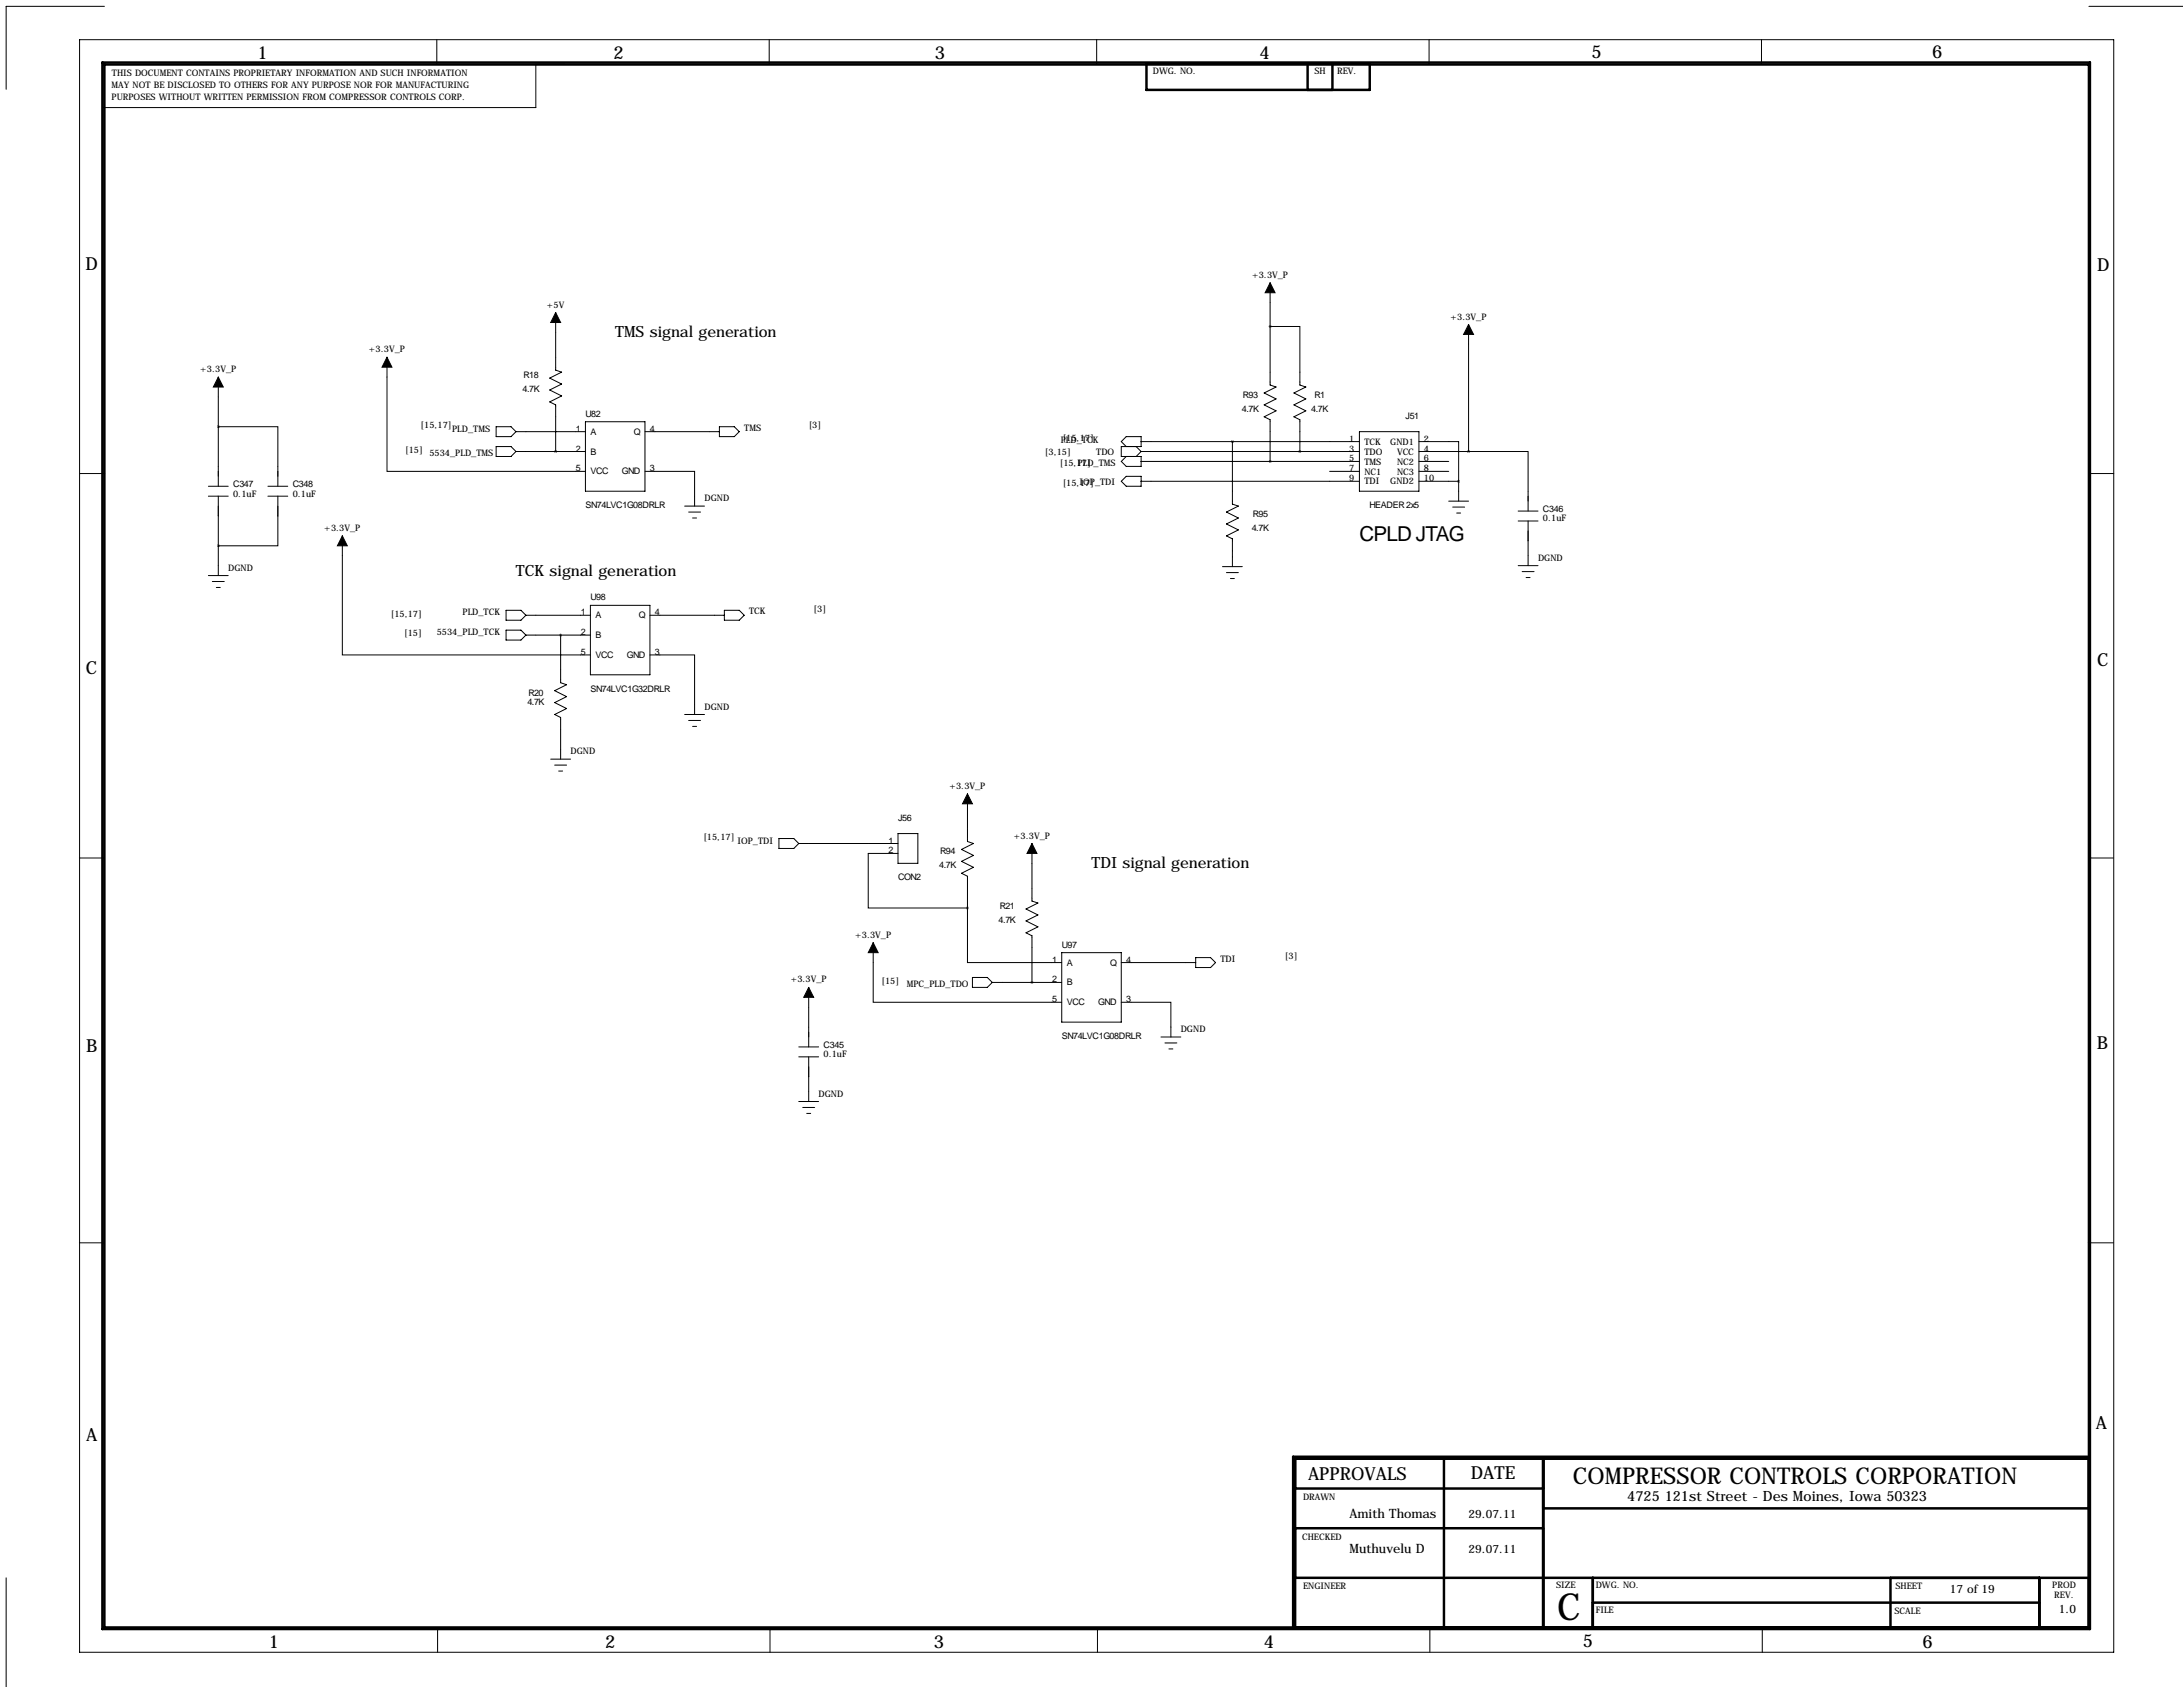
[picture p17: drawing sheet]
<svg xmlns="http://www.w3.org/2000/svg" width="559mm" height="432mm" viewBox="0 0 559 432" stroke-linecap="round" stroke-linejoin="round" font-family="sans-serif">
<defs><g id="words">
<text font-size="9.6" x="398.6" y="414.7">C</text>
<text font-size="5.9" x="402.6" y="379.8">COMPRESSOR CONTROLS CORPORATION</text>
<text font-size="5.3" x="348" y="138.4">CPLD JTAG</text>
<g font-size="4.6">
<text x="65.9" y="15">1</text>
<text x="157" y="15">2</text>
<text x="239.3" y="15">3</text>
<text x="322.4" y="15">4</text>
<text x="407.4" y="14.8">5</text>
<text x="494.6" y="14.8">6</text>
<text x="21.8" y="69.1">D</text>
<text x="536.9" y="69.4">D</text>
<text x="22" y="172.4">C</text>
<text x="536.8" y="170.4">C</text>
<text x="22" y="269.3">B</text>
<text x="536.7" y="268.4">B</text>
<text x="536.4" y="365.8">A</text>
<text x="22" y="368.8">A</text>
<text x="334.8" y="378.7">APPROVALS</text>
<text x="376.5" y="378.5">DATE</text>
<text x="68.8" y="421.8">1</text>
<text x="154.9" y="421.8">2</text>
<text x="239.1" y="421.8">3</text>
<text x="323.5" y="421.7">4</text>
<text x="405.1" y="421.6">5</text>
<text x="492.2" y="421.8">6</text>
</g>
<g font-size="4">
<text x="157.5" y="86.4">TMS signal generation</text>
<text x="132.1" y="147.3">TCK signal generation</text>
<text x="279.4" y="222.2">TDI signal generation</text>
</g>
<text font-size="3.6" x="416.6" y="384.3">4725 121st Street - Des Moines, Iowa 50323</text>
<g font-size="3.3">
<text x="345.4" y="388.6">Amith Thomas</text>
<text x="345.4" y="397.5">Muthuvelu D</text>
</g>
<g font-size="3">
<text x="375.9" y="388.6">29.07.11</text>
<text x="375.9" y="397.5">29.07.11</text>
<text x="499.1" y="407.7">17 of 19</text>
<text x="527" y="412.7">1.0</text>
</g>
<g font-size="2.3">
<text x="28.5" y="22.4">MAY NOT BE DISCLOSED TO OTHERS FOR ANY PURPOSE NOR FOR MANUFACTURING</text>
<text x="28.7" y="19.6">THIS DOCUMENT CONTAINS PROPRIETARY INFORMATION AND SUCH INFORMATION</text>
<text x="295.1" y="18.9">DWG. NO.</text>
<text x="336.4" y="18.9">SH</text>
<text x="342.3" y="18.9">REV.</text>
<text x="28.5" y="25.5">PURPOSES WITHOUT WRITTEN PERMISSION FROM COMPRESSOR CONTROLS CORP.</text>
<text x="320.5" y="71.1">+3.3V_P</text>
<text x="140" y="78.7">+5V</text>
<text x="371.3" y="81.8">+3.3V_P</text>
<text x="51.3" y="95.3">+3.3V_P</text>
<text x="94.4" y="90.2">+3.3V_P</text>
<text x="133.7" y="100.3">4.7K</text>
<text x="134" y="96.8">R18</text>
<text x="318.1" y="101.9">R93</text>
<text x="336.5" y="101.9">R1</text>
<text x="149.9" y="106.7">U82</text>
<text x="317.9" y="105.4">4.7K</text>
<text x="335.6" y="105.4">4.7K</text>
<text x="359.8" y="107.2">J51</text>
<text x="107.7" y="109.6">[15,17]</text>
<text x="115.7" y="110.5">PLD_TMS</text>
<text x="147.4" y="110.5">1</text>
<text x="151.1" y="111.3">A</text>
<text x="162.2" y="111.3">Q</text>
<text x="166.4" y="110.5">4</text>
<text x="190.5" y="110.2">TMS</text>
<text x="207" y="109.6">[3]</text>
<text x="271.5" y="113.3">PLD_TCK</text>
<text x="272" y="112.9">[15,17]</text>
<text x="345.4" y="113">1</text>
<text x="349.2" y="113.8">TCK</text>
<text x="355.9" y="113.8">GND1</text>
<text x="364.5" y="113">2</text>
<text x="103.7" y="115.9">[15]</text>
<text x="109.9" y="116.8">5534_PLD_TMS</text>
<text x="147.4" y="115.6">2</text>
<text x="151.1" y="116.3">B</text>
<text x="267.5" y="116.4">[3,15]</text>
<text x="271.3" y="119.2">[15,17]</text>
<text x="275.8" y="119.4">PLD_TMS</text>
<text x="280.6" y="116.6">TDO</text>
<text x="345.4" y="115.6">3</text>
<text x="345.4" y="118.1">5</text>
<text x="349.2" y="116.4">TDO</text>
<text x="349.2" y="118.9">TMS</text>
<text x="357.6" y="118.9">NC2</text>
<text x="357.6" y="116.4">VCC</text>
<text x="364.5" y="115.6">4</text>
<text x="364.5" y="118.1">6</text>
<text x="59.7" y="124.7">C347</text>
<text x="74.9" y="124.7">C348</text>
<text x="147.4" y="120.7">5</text>
<text x="151.1" y="121.4">VCC</text>
<text x="159.2" y="121.4">GND</text>
<text x="166.4" y="120.7">3</text>
<text x="272" y="124.3">[15,17]</text>
<text x="276.4" y="124.2">IOP_TDI</text>
<text x="345.4" y="120.7">7</text>
<text x="345.4" y="123.2">9</text>
<text x="349.2" y="121.5">NC1</text>
<text x="349.2" y="124">TDI</text>
<text x="355.9" y="124">GND2</text>
<text x="357.6" y="121.5">NC3</text>
<text x="364.5" y="120.7">8</text>
<text x="364.5" y="123.2">10</text>
<text x="59.7" y="127.1">0.1uF</text>
<text x="74.9" y="127.1">0.1uF</text>
<text x="149.9" y="130">SN74LVC1G08DRLR</text>
<text x="180.3" y="128.3">DGND</text>
<text x="350.6" y="130">HEADER 2x5</text>
<text x="395" y="131.1">C346</text>
<text x="83" y="135.9">+3.3V_P</text>
<text x="320.4" y="135.9">4.7K</text>
<text x="320.7" y="132.3">R95</text>
<text x="395" y="133.4">0.1uF</text>
<text x="393.7" y="143.5">DGND</text>
<text x="58.4" y="146.1">DGND</text>
<text x="151.1" y="153.7">U98</text>
<text x="100" y="157.8">[15,17]</text>
<text x="118.4" y="157.5">PLD_TCK</text>
<text x="148.7" y="157.5">1</text>
<text x="152.4" y="158.2">A</text>
<text x="163.5" y="158.2">Q</text>
<text x="167.6" y="157.5">4</text>
<text x="191.8" y="157.2">TCK</text>
<text x="208.3" y="156.6">[3]</text>
<text x="103.5" y="162.9">[15]</text>
<text x="111.8" y="162.6">5534_PLD_TCK</text>
<text x="148.7" y="167.6">5</text>
<text x="148.7" y="162.6">2</text>
<text x="152.4" y="163.3">B</text>
<text x="167.6" y="167.6">3</text>
<text x="152.4" y="168.4">VCC</text>
<text x="160.5" y="168.4">GND</text>
<text x="135.2" y="178.1">R20</text>
<text x="151.1" y="177">SN74LVC1G32DRLR</text>
<text x="135" y="180.3">4.7K</text>
<text x="180.3" y="181.6">DGND</text>
<text x="146" y="193">DGND</text>
<text x="243" y="201.9">+3.3V_P</text>
<text x="180.1" y="215">[15,17]</text>
<text x="188.8" y="215.9">IOP_TDI</text>
<text x="227.4" y="215.9">1</text>
<text x="229.9" y="210.1">J56</text>
<text x="259.5" y="214.6">+3.3V_P</text>
<text x="227.4" y="218.4">2</text>
<text x="240.7" y="218.7">R94</text>
<text x="229.9" y="225.3">CON2</text>
<text x="240.4" y="222.2">4.7K</text>
<text x="255.9" y="232.7">R21</text>
<text x="255.6" y="236.2">4.7K</text>
<text x="218.9" y="240">+3.3V_P</text>
<text x="271.8" y="242.6">U97</text>
<text x="328.9" y="245.5">[3]</text>
<text x="202.4" y="251.5">+3.3V_P</text>
<text x="225.6" y="251.8">[15]</text>
<text x="269.3" y="246.4">1</text>
<text x="269.3" y="251.5">2</text>
<text x="273" y="247.1">A</text>
<text x="284.2" y="247.1">Q</text>
<text x="288.3" y="246.4">4</text>
<text x="312.4" y="246.1">TDI</text>
<text x="232.1" y="252.7">MPC_PLD_TDO</text>
<text x="269.3" y="256.5">5</text>
<text x="273" y="257.3">VCC</text>
<text x="273" y="252.2">B</text>
<text x="281.1" y="257.3">GND</text>
<text x="288.3" y="256.5">3</text>
<text x="210.8" y="268.2">C345</text>
<text x="271.8" y="265.9">SN74LVC1G08DRLR</text>
<text x="302.3" y="264.2">DGND</text>
<text x="210.8" y="270.6">0.1uF</text>
<text x="209.5" y="280.7">DGND</text>
<text x="333.6" y="384">DRAWN</text>
<text x="333.3" y="394.2">CHECKED</text>
<text x="333.6" y="406.7">ENGINEER</text>
<text x="398.3" y="406.4">SIZE</text>
<text x="408.5" y="406.4">DWG. NO.</text>
<text x="485.2" y="406.7">SHEET</text>
<text x="525.3" y="406.4">PROD</text>
<text x="408.5" y="412.7">FILE</text>
<text x="484.9" y="413">SCALE</text>
<text x="525.8" y="408.9">REV.</text>
</g>
</g></defs>
<g fill="none" stroke="#000" stroke-width=".26">
<path d="M20.4 10.2h520.7v412.7h-520.7zM26.7 1.6h-25.1v21.3M111.8 10.2v6.3M144.3 16.5h-7.1v11h-110.9M196.9 10.2v6.3M280.7 10.2v6.3M365.8 10.2v6.3M450.9 10.2v6.3M534.7 1.6h24.1M325.1 72.4v26.2l1.5 .5-3 1.5 3 1.5-3 1.5 3 1.6-3 1.5 1.5 .7v10.7M55.9 96.5v28M99.1 91.4v29.2h50.8"/>
<path d="M142.2 80v14.7l1.6 .5-3.1 1.6 3.1 1.5-3.1 1.5 3.1 1.5-3.1 1.6 1.5 .7v12M325.1 83.6h7.6v15l1.6 .5-3.1 1.5 3.1 1.5-3.1 1.5 3.1 1.6-3.1 1.5 1.5 .7v8.2M375.9 83.1v32.5M55.9 109.2h15.2v15.3M127 109.2h3.8l1.3 1.3-1.3 1.3h-3.8zM127 114.3h3.8l1.3 1.3-1.3 1.2h-3.8zM132.1 110.5h17.8M132.1 115.6h17.8M149.9 107.9h15.2v17.8h-15.2zM165.1 110.5h19M184.1 109.2h3.9l1.2 1.3-1.2 1.3h-3.9zM288.3 114.3l-1.3-1.3 1.3-1.2h3.8v2.5h-5.1v2.5h5.1v2.6h-3.8l-1.3-1.3 1.3-1.3"/>
<path d="M290.8 114.3l1.3 1.3M292.1 115.6h55.9M292.1 113h55.9M292.1 118.1h55.9M292.1 115.6l-1.3 1.2M315.5 113v16l1.5 .5-3.1 1.6 3.1 1.5-3.1 1.5 3.1 1.5-3.1 1.6 1.6 .7v7.1M348 110.5h15.2v15.2h-15.2zM363.2 113h10.2v10.2M363.2 115.6h12.7M363.2 118.1h7.6M375.9 115.6h15.3v15.2M20.4 121.2h6.4"/>
<path d="M53.3 124.5h5.1M53.3 127h5.1M55.9 127v20.3M68.6 124.5h5.1M68.6 127h5.1M71.1 127v12.7h-15.2M87.6 137.2v30.4h63.5M165.1 120.6h12.7v8.9M175.3 129.5h5M176.3 131.1h3M177.3 132.6h1M287 123.2l1.3-1.3h3.8v2.6h-3.8z"/>
<path d="M292.1 123.2h55.9M340.4 120.6h7.6M363.2 120.6h7.6M363.2 123.2h10.2M370.8 128.3h5.1M371.9 129.8h3M372.9 131.3h1M373.4 123.2v5.1M388.6 130.8h5.1M388.6 133.3h5.1M391.2 133.3v11.5M534.7 121.2h6.4"/>
<path d="M53.3 147.3h5.1M54.4 148.8h3M55.4 150.4h1M129.5 156.2h3.8l1.3 1.3-1.3 1.3h-3.8zM134.6 157.5h16.5M151.1 154.9h15.3v17.8h-15.3zM166.4 157.5h19M185.4 156.2h3.8l1.3 1.3-1.3 1.3h-3.8zM312.9 145h5.1M313.9 146.6h3.1M315 148.1h1M388.6 144.8h5.1"/>
<path d="M389.6 146.3h3.1M390.7 147.8h1M129.5 161.3h3.8l1.3 1.3-1.3 1.2h-3.8zM134.6 162.6h16.5M143.5 162.6v12.2l1.5 .5-3 1.5 3 1.5-3 1.5 3 1.6-3 1.5 1.5 .7v10.7M166.4 167.6h11.4v15.3M141 194.3h5M142 195.8h3M143 197.4h1M175.3 182.9h5M176.3 184.4h3M177.3 185.9h1"/>
<path d="M20.3 219.6h6.4M199.4 214.6h3.8l1.3 1.3-1.3 1.3h-3.8zM204.5 215.9h25.4M229.9 218.4h-7.7v14h25.4M229.9 213.4h5v7.6h-5zM247.6 203.2v12.2l1.6 .5-3.1 1.5 3.1 1.5-3.1 1.6 3.1 1.5-3.1 1.5 1.5 .8v8.1M264.2 215.9v14.7l1.5 .5-3.1 1.6 3.1 1.5-3.1 1.5 3.1 1.5-3.1 1.6 1.6 .7v12M534.6 219.6h6.4M247.6 232.4v14h24.2M207 252.7v15.3M223.5 241.3v15.2h48.3M248.9 250.2h3.8l1.3 1.3-1.3 1.2h-3.8z"/>
<path d="M254 251.5h17.8M271.8 243.8h15.2v17.8h-15.2zM287 256.5h12.7v8.9M287 246.4h19.1M306.1 245.1h3.8l1.2 1.3-1.2 1.2h-3.8zM204.5 268h5M204.5 270.5h5M207 270.5v11.4M297.2 265.4h5.1M298.2 267h3M299.2 268.5h1M204.5 281.9h5"/>
<path d="M205.5 283.5h3M206.5 285h1M20.3 318.1h6.4M534.6 318.1h6.4M1.6 403.9v27.9M112 416.6v6.3M197.1 416.6v6.3M280.9 416.6v6.3M366 416.6v6.3M451.1 416.6v6.3"/>
</g>
<g fill="none" stroke="#000" stroke-width=".63">
<path d="M26.2 16h508.8v401h-508.8zM26.7 16.5h508v400.1h-508zM293.5 16.3h57.1v6.7h-57.1zM334.7 23v-6.7h6.4v6.7M369.6 373.4v43.2M395 373.4v43.2M534.7 373.4h-203.2v43.2M534.7 372.9h-203.7v43.7M331.5 381h63.5M331.5 391.2h63.5M395 386.1h139.7M331.5 403.9h203.2"/>
<path d="M407.7 403.9v12.7M407.7 410.2h114.3M483.9 403.9v12.7M522 403.9v12.7"/>
</g>
<path d="M325.1 72.4l1.3 2.5h-2.6zM55.9 96.5l1.2 2.6h-2.5zM99.1 91.4l1.2 2.6h-2.5zM142.2 80l1.3 2.6h-2.5zM375.9 83.1l1.3 2.5h-2.6zM87.6 137.2l1.3 2.5h-2.5zM247.6 203.2l1.3 2.5h-2.5zM264.2 215.9l1.2 2.5h-2.5zM207 252.7l1.3 2.6h-2.6zM223.5 241.3l1.3 2.5h-2.6z" fill="#000" stroke="#000" stroke-width=".26"/>
<path d="M142.2 115.6a.05 .05 0 0 0 .1 0 .05 .05 0 0 0-.1 0zM315.4 113a.05 .05 0 0 0 .1 0 .05 .05 0 0 0-.1 0zM332.7 115.6a.05 .05 0 0 0 .1 0 .05 .05 0 0 0-.1 0zM264.1 251.5a.05 .05 0 0 0 .1 0 .05 .05 0 0 0-.1 0zM247.6 232.4a.05 .05 0 0 0 .1 0 .05 .05 0 0 0-.1 0z" fill="#000" stroke="#000" stroke-width=".63"/>
<use href="#words"/>
</svg>
